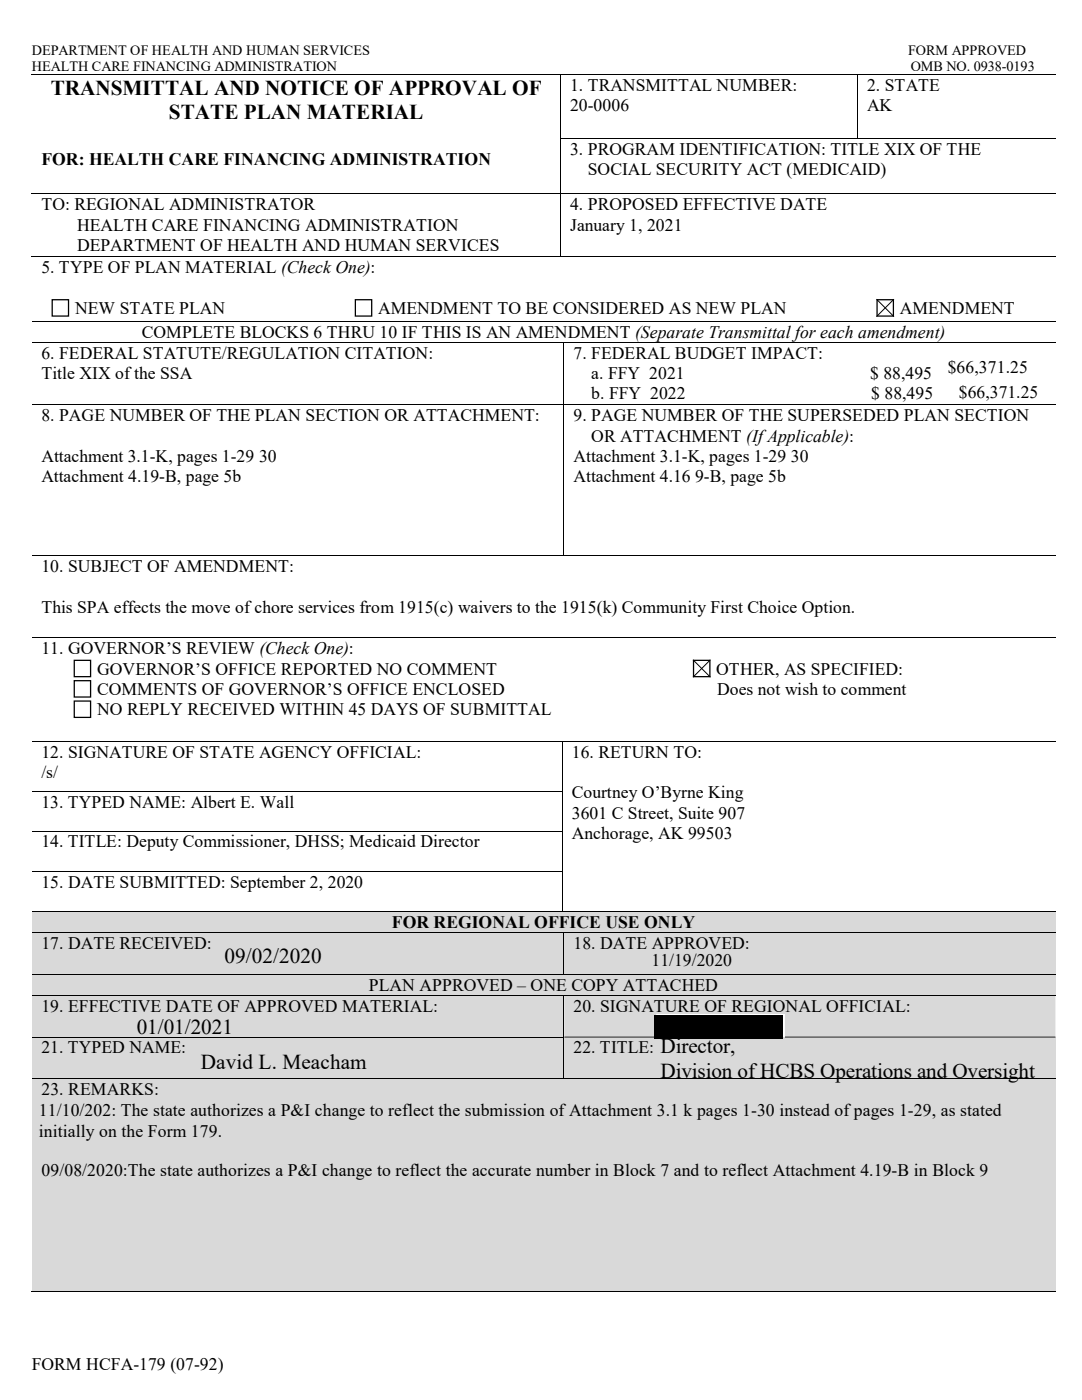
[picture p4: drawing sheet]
<svg xmlns="http://www.w3.org/2000/svg" width="216mm" height="279mm" viewBox="0 0 216 279" stroke-linecap="round" stroke-linejoin="round" font-family="sans-serif">
<defs><g id="words">
<g font-size="4.2">
<text x="10.1" y="18.9">TRANSMITTAL AND NOTICE OF APPROVAL OF</text>
<text x="33.7" y="23.7">STATE PLAN MATERIAL</text>
<text x="44.8" y="192.1">09/02/2020</text>
<text x="27.3" y="206.3">01/01/2021</text>
<text x="40.1" y="213.4">David L. Meacham</text>
<text x="131.8" y="210.1">Director,</text>
<text x="131.8" y="215.2">Division of HCBS Operations and Oversight</text>
</g>
<g font-size="3.5">
<text x="113.7" y="18.2">1. TRANSMITTAL NUMBER:</text>
<text x="113.7" y="22.2">20-0006</text>
<text x="173" y="18.2">2. STATE</text>
<text x="173" y="22.2">AK</text>
<text x="8.3" y="32.9">FOR: HEALTH CARE FINANCING ADMINISTRATION</text>
<text x="113.7" y="30.9">3. PROGRAM IDENTIFICATION: TITLE XIX OF THE</text>
<text x="117.3" y="34.9">SOCIAL SECURITY ACT (MEDICAID)</text>
<text x="8.3" y="42">TO: REGIONAL ADMINISTRATOR</text>
<text x="113.7" y="42">4. PROPOSED EFFECTIVE DATE</text>
<text x="15.4" y="46">HEALTH CARE FINANCING ADMINISTRATION</text>
<text x="113.7" y="46">January 1, 2021</text>
<text x="15.4" y="50.1">DEPARTMENT OF HEALTH AND HUMAN SERVICES</text>
<text x="8.3" y="54.5">5. TYPE OF PLAN MATERIAL (Check One):</text>
<text x="15" y="62.7">NEW STATE PLAN</text>
<text x="75.5" y="62.7">AMENDMENT TO BE CONSIDERED AS NEW PLAN</text>
<text x="179.6" y="62.7">AMENDMENT</text>
<text x="8.3" y="71.6">6. FEDERAL STATUTE/REGULATION CITATION:</text>
<text x="28.3" y="67.4">COMPLETE BLOCKS 6 THRU 10 IF THIS IS AN AMENDMENT (Separate Transmittal for each amendment)</text>
<text x="114.4" y="71.6">7. FEDERAL BUDGET IMPACT:</text>
<text x="8.3" y="75.6">Title XIX of the SSA</text>
<text x="118" y="75.6">a. FFY 2021</text>
<text x="173.6" y="75.6">$ 88,495</text>
<text x="189.1" y="74.5">$66,371.25</text>
<text x="8.3" y="84">8. PAGE NUMBER OF THE PLAN SECTION OR ATTACHMENT:</text>
<text x="114.4" y="84">9. PAGE NUMBER OF THE SUPERSEDED PLAN SECTION</text>
<text x="118" y="79.7">b. FFY 2022</text>
<text x="173.9" y="79.7">$ 88,495</text>
<text x="191.4" y="79.5">$66,371.25</text>
<text x="118" y="88.1">OR ATTACHMENT (If Applicable):</text>
<text x="8.3" y="92.1">Attachment 3.1-K, pages 1-29</text>
<text x="51.7" y="92.1">30</text>
<text x="114.4" y="92.2">Attachment 3.1-K, pages 1-29</text>
<text x="157.8" y="92.2">30</text>
<text x="8.3" y="96.2">Attachment 4.19-B, page 5b</text>
<text x="114.4" y="96.3">Attachment 4.16</text>
<text x="138.7" y="96.3">9-B, page 5b</text>
<text x="8.3" y="114.2">10. SUBJECT OF AMENDMENT:</text>
<text x="8.3" y="122.3">This SPA effects the move of chore services from 1915(c) waivers to the 1915(k) Community First Choice Option.</text>
<text x="8.3" y="130.6">11. GOVERNOR’S REVIEW (Check One):</text>
<text x="19.4" y="134.6">GOVERNOR’S OFFICE REPORTED NO COMMENT</text>
<text x="142.9" y="134.6">OTHER, AS SPECIFIED:</text>
<text x="19.4" y="138.7">COMMENTS OF GOVERNOR’S OFFICE ENCLOSED</text>
<text x="19.4" y="142.7">NO REPLY RECEIVED WITHIN 45 DAYS OF SUBMITTAL</text>
<text x="143.1" y="138.7">Does not wish to comment</text>
<text x="8.3" y="151.2">12. SIGNATURE OF STATE AGENCY OFFICIAL:</text>
<text x="8.3" y="155.2">/s/</text>
<text x="114.1" y="151.2">16. RETURN TO:</text>
<text x="8.3" y="161.2">13. TYPED NAME: Albert E. Wall</text>
<text x="114.1" y="159.3">Courtney O’Byrne King</text>
<text x="114.1" y="163.4">3601 C Street, Suite 907</text>
<text x="114.1" y="167.4">Anchorage, AK 99503</text>
<text x="8.3" y="169.1">14. TITLE: Deputy Commissioner, DHSS; Medicaid Director</text>
<text x="8.3" y="177.2">15. DATE SUBMITTED: September 2, 2020</text>
<text x="78.2" y="185.3">FOR REGIONAL OFFICE USE ONLY</text>
<text x="8.3" y="189.4">17. DATE RECEIVED:</text>
<text x="114.4" y="189.4">18. DATE APPROVED:</text>
<text x="73.6" y="197.7">PLAN APPROVED – ONE COPY ATTACHED</text>
<text x="130" y="192.8">11/19/2020</text>
<text x="8.3" y="201.9">19. EFFECTIVE DATE OF APPROVED MATERIAL:</text>
<text x="114.4" y="201.9">20. SIGNATURE OF REGIONAL OFFICIAL:</text>
<text x="8.3" y="210.2">21. TYPED NAME:</text>
<text x="114.4" y="210.2">22. TITLE:</text>
<text x="8.3" y="218.5">23. REMARKS:</text>
<text x="7.8" y="226.9">initially on the Form 179.</text>
<text x="7.8" y="222.7">11/10/202: The state authorizes a P&amp;I change to reflect the submission of Attachment 3.1 k pages 1-30 instead of pages 1-29, as stated</text>
<text x="8.3" y="234.7">09/08/2020:The state authorizes a P&amp;I change to reflect the accurate number in Block 7 and to reflect Attachment 4.19-B in Block 9</text>
<text x="6.3" y="273.4">FORM HCFA-179 (07-92)</text>
</g>
<g font-size="2.8">
<text x="6.3" y="10.9">DEPARTMENT OF HEALTH AND HUMAN SERVICES</text>
<text x="181.2" y="10.9">FORM APPROVED</text>
<text x="6.4" y="14.1">HEALTH CARE FINANCING ADMINISTRATION</text>
<text x="181.7" y="14.1">OMB NO. 0938-0193</text>
</g>
</g></defs>
<g fill="none" stroke="#000" stroke-width=".2">
<path d="M6.3 14.9h105.5M111.8 15v12.5M111.9 14.9h59.1M171.1 15v12.5M171.2 14.9h39.4M6.3 38.7h105.5M111.8 27.7v10.9M111.8 38.8v12.4M111.9 27.6h59.1M111.9 38.7h98.7M171.2 27.6h39.4M6.3 51.3h105.5"/>
<path d="M111.9 51.3h98.7M175 59.8l3.3 3.3M178.3 59.8l-3.3 3.3M6.3 64.1h204.3M6.3 68.3h106.1M112.5 68.4v12.2M112.6 68.3h98M6.3 80.7h106.1M112.5 80.8v30M112.6 80.7h98M6.3 110.9h106.1M112.6 110.9h98"/>
<path d="M6.3 127.3h204.3M138.3 131.7l3.4 3.4M141.7 131.7l-3.4 3.4M6.3 147.9h105.8M6.3 157.9h105.8M112.2 148v9.9M112.2 158v7.8M112.3 147.9h98.3M6.3 165.9h105.8M6.3 173.9h105.8M112.2 165.9v8M112.2 174v7.8"/>
</g>
<g fill="#000">
<path d="M111.8 14.8h.1v.2h-.1zM171 14.8h.2v.2h-.2zM111.8 27.5h.1v.2h-.1zM111.8 38.6h.1v.2h-.1zM171 27.5h.2v.2h-.2zM111.8 51.2h.1v.2h-.1zM112.4 68.2h.2v.2h-.2zM112.4 80.6h.2v.2h-.2zM112.4 110.8h.2v.2h-.2zM112.1 147.8h.2v.2h-.2zM112.1 157.9h.2v.1h-.2zM112.1 165.8h.2v.1h-.2z"/>
<path d="M112.1 173.9h.2v.1h-.2z"/>
</g>
<path d="M10.4 59.8h3.3v3.3h-3.3zM70.9 59.8h3.3v3.3h-3.3zM175 59.8h3.3v3.3h-3.3zM14.8 131.8h3.3v3.2h-3.3zM14.8 135.8h3.3v3.3h-3.3zM14.8 139.9h3.3v3.3h-3.3zM138.4 131.8h3.2v3.2h-3.2z" fill="none" stroke="#000" stroke-width=".25"/>
<path d="M6.3 182h204.3v4.1h-204.3z" fill-rule="evenodd" fill="#d9d9d9"/>
<path d="M8.3 182h200.4v4.1h-200.4z" fill="#d9d9d9"/>
<path d="M6.3 181.9h105.8M112.3 181.9h98.3" fill="none" stroke="#000" stroke-width=".2"/>
<path d="M112.1 181.8h.2v.2h-.2z" fill="#000"/>
<g fill="#d9d9d9">
<path d="M6.3 186.2h106.1v8.2h-106.1z" fill-rule="evenodd"/>
<path d="M112.6 186.2h98v8.2h-98z" fill-rule="evenodd"/>
</g>
<g fill="#d9d9d9">
<path d="M8.3 186.2h102.3v4.1h-102.3z"/>
<path d="M8.3 190.3h102.3v4.1h-102.3z"/>
<path d="M114.4 186.2h94.3v4.1h-94.3z"/>
</g>
<path d="M6.3 186.1h106.1M112.5 186.2v8.2M112.6 186.1h98" fill="none" stroke="#000" stroke-width=".2"/>
<path d="M112.4 186.1h.2v.1h-.2z" fill="#000"/>
<path d="M6.3 194.5h204.3v4.1h-204.3z" fill-rule="evenodd" fill="#d9d9d9"/>
<path d="M8.3 194.5h200.4v4.1h-200.4z" fill="#d9d9d9"/>
<path d="M6.3 194.4h106.1M112.6 194.4h98" fill="none" stroke="#000" stroke-width=".2"/>
<path d="M112.4 194.4h.2v.1h-.2z" fill="#000"/>
<g fill="#d9d9d9">
<path d="M6.3 198.8h106.1v8.1h-106.1z" fill-rule="evenodd"/>
<path d="M112.6 198.8h98v8.1h-54v-4.6h-25.7v4.6h-18.3z" fill-rule="evenodd"/>
</g>
<g fill="#d9d9d9">
<path d="M8.3 198.8h102.3v4h-102.3z"/>
<path d="M8.3 202.8h102.3v4.1h-102.3z"/>
<path d="M114.4 198.8h94.3v4h-52.1v-.5h-25.7v.5h-16.5z"/>
<path d="M156.6 202.8v4.1h52.1v-4.1zM114.4 202.8v4.1h16.5v-4.1z"/>
</g>
<path d="M6.3 198.7h106.1M112.5 198.8v8.1M112.6 198.7h98" fill="none" stroke="#000" stroke-width=".2"/>
<path d="M112.4 198.6h.2v.2h-.2z" fill="#000"/>
<g fill="#d9d9d9">
<path d="M6.3 207.1h106.1v8h-106.1z" fill-rule="evenodd"/>
<path d="M112.6 207.1h98v8h-98z" fill-rule="evenodd"/>
</g>
<g fill="#d9d9d9">
<path d="M8.3 207.1h102.3v4h-102.3z"/>
<path d="M8.3 211.1h102.3v4h-102.3z"/>
<path d="M114.4 207.1h94.3v4h-94.3z"/>
<path d="M114.4 211.1h94.3v4h-94.3z"/>
</g>
<path d="M6.3 207h106.1M112.5 207.1v8" fill="none" stroke="#000" stroke-width=".2"/>
<g fill="#000">
<path d="M112.4 206.9h.2v.2h-.2z"/>
<path d="M156.6 206.9v.2h54v-.2zM112.6 206.9v.2h18.3v-.2z"/>
</g>
<g fill="#d9d9d9">
<path d="M6.3 215.3h204.3v42.4h-204.3z" fill-rule="evenodd"/>
<path d="M8.3 219.4h200.4v4h-200.4z" fill-rule="evenodd"/>
</g>
<path d="M8.3 215.4h200.4v4h-200.4z" fill="#d9d9d9"/>
<path d="M6.3 215.2h106.1M112.6 215.2h98M6.1 257.8h204.5" fill="none" stroke="#000" stroke-width=".2"/>
<path d="M112.4 215.1h.2v.2h-.2zM130.6 202.7h25.7v4.7h-25.7z" fill="#000"/>
<use href="#words"/>
</svg>
